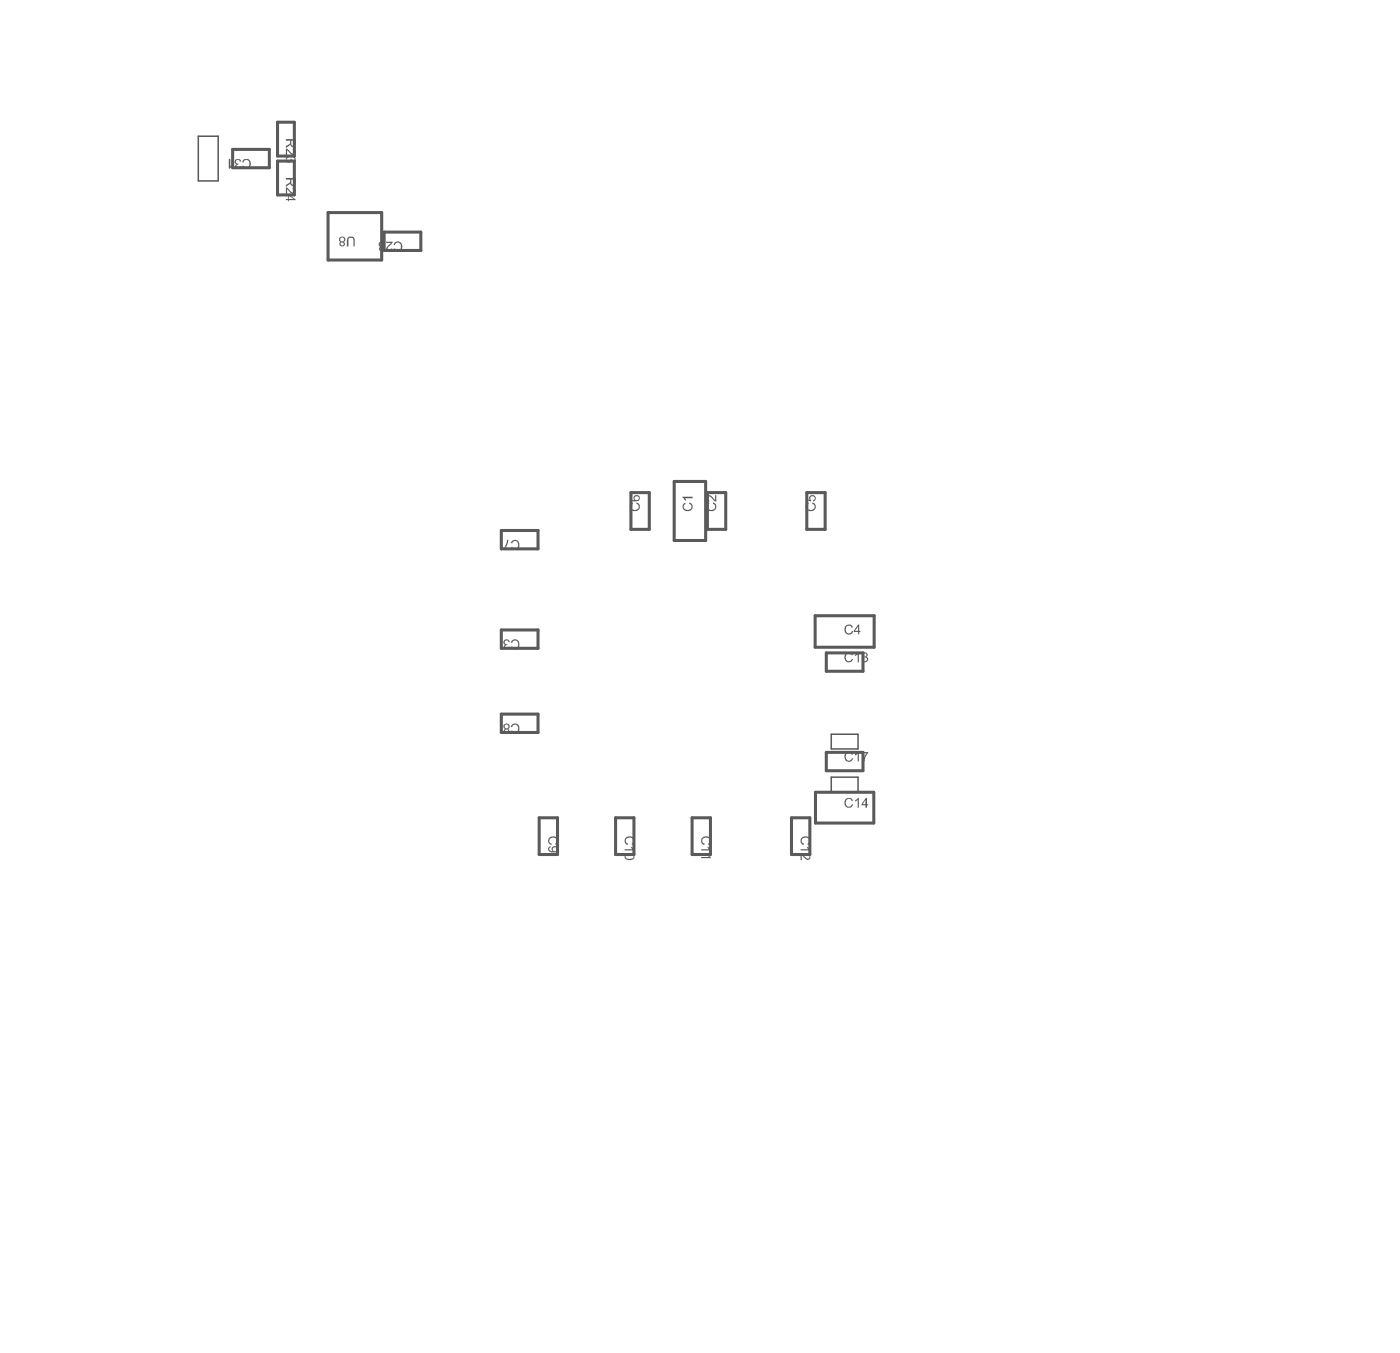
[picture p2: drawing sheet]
<svg xmlns="http://www.w3.org/2000/svg" width="304mm" height="294mm" viewBox="0 0 304 294" stroke-linecap="round" stroke-linejoin="round" font-family="sans-serif">
<path d="M43.1 29.6h4.3v9.7h-4.3zM180.6 159.5h5.8v3.2h-5.8zM180.6 168.8h5.8v3.2h-5.8z" fill="none" stroke="#5a5a5a" stroke-width=".33"/>
<g fill="none" stroke="#5a5a5a" stroke-width=".66">
<path d="M50.5 32.4h8v4h-8zM60.3 26.5h3.6v7.4h-3.6zM60.3 35h3.6v7.3h-3.6zM71.3 46.2h11.6v10.3h-11.6zM83.4 50.4h8v4h-8zM108.9 115.2h8v4h-8zM137 107h4v8h-4zM146.4 104.6h6.9v12.8h-6.9zM153.7 107h3.9v8h-3.9zM175.2 107h4v8h-4zM108.9 136.8h8v4h-8zM177.1 133.7h12.8v6.9h-12.8z"/>
<path d="M108.9 155.1h8v4h-8zM179.5 141.8h8v4h-8zM117.1 177.6h4v8h-4zM133.7 177.6h4v8h-4zM150.3 177.6h4v8h-4zM171.9 177.6h4v8h-4zM177.1 172.1h12.7v6.7h-12.7zM179.5 163.4h8v4h-8z"/>
</g>
<g fill="#5a5a5a">
<path d="M85.8 52.6a1.07 1.07 0 0 1 1.6 .9 1.07 1.07 0 0 1-1.6 .9l-.2-.3 .2-.2a.67 .67 0 0 0 .9 .5 .67 .67 0 0 0 .4-.9 .65 .65 0 0 0-.5-.8 .65 .65 0 0 0-.8 .6l-.3-.1z"/>
<path d="M83.9 52.5h1.4l-.2 .4-.4 .4a.92 .92 0 0 0-.4 1.1h.5l.2-.5 .2 .1a.67 .67 0 0 1-1 .5 .67 .67 0 0 1 .1-1.1l.7-.6h-1.1z"/>
<path d="M75.8 51.4h.1a.83 .83 0 0 1 1.1 .9v1.2h-.2v-1.2a.56 .56 0 0 0-.4-.6 .56 .56 0 0 0-.7 .4v1.4h-.4v-1.4z"/>
<path d="M52.9 34.6h.2a1.05 1.05 0 0 1 1.3 .4 1.05 1.05 0 0 1-.1 1.3 .9 .9 0 0 1-.9 .4 .9 .9 0 0 1-.8-.6l.3-.1a.68 .68 0 0 0 .9 .4 .68 .68 0 0 0 .4-.9 .64 .64 0 0 0-.6-.8 .64 .64 0 0 0-.7 .6l-.3-.1z"/>
<path d="M51.2 34.6a.77 .77 0 0 1 1.2 .5h-.3a.43 .43 0 0 0-.6-.4 .43 .43 0 0 0-.3 .6 .43 .43 0 0 0 .6 .2v.2a.35 .35 0 0 0-.4 .4 .35 .35 0 0 0 .6 .2l.1-.3 .2 .1a.6 .6 0 0 1-.9 .5 .6 .6 0 0 1 0-1 .56 .56 0 0 1-.4-.4 .56 .56 0 0 1 .2-.6z"/>
<path d="M49.7 34.5h.3v1.7l.2-.2 .3-.1v.2h-.1l-.5 .5h-.2z"/>
<path d="M62.1 32.2l.7 .4 .2 .4a.64 .64 0 0 0 .9 .3 .4 .4 0 0 0 .1-.5 .4 .4 0 0 0-.4-.2v-.3a.66 .66 0 0 1 .5 1.1 .66 .66 0 0 1-1.2-.2l-.5-.6v1.1h-.3z"/>
<path d="M62.3 34.1l.4-.2v.3a.41 .41 0 0 0-.4 .5 .41 .41 0 0 0 .5 .3 .41 .41 0 0 0 .3-.6l.3 .1a.33 .33 0 0 0 .2 .4 .33 .33 0 0 0 .4-.3 .33 .33 0 0 0-.3-.3v-.4a.62 .62 0 0 1 .6 .9 .62 .62 0 0 1-1 .2v-.1a.67 .67 0 0 1-1 .3 .67 .67 0 0 1-.1-1z"/>
<path d="M62.1 40.7l.8 .5a.66 .66 0 0 0 .4 .5 .66 .66 0 0 0 .7-.1v-.4l-.5-.2 .1-.2a.67 .67 0 0 1 .6 1 .67 .67 0 0 1-1.2 0l-.6-.8v1.1h-.3z"/>
<path d="M152.6 181.8l.8-.1a.96 .96 0 0 1 1 .7 .96 .96 0 0 1-.6 1.1v-.3a.68 .68 0 0 0 .3-.9 .68 .68 0 0 0-.8-.4 .69 .69 0 0 0-.8 .6 .69 .69 0 0 0 .6 .8l-.1 .2a.96 .96 0 0 1-.7-.7 .96 .96 0 0 1 .3-1z"/>
<path d="M152.3 184.5h1.7l-.4-.5 .3-.1 .5 .8h-2.1z"/>
<path d="M152.3 186.1h1.7l-.4-.5h.3l.5 .8h-2.1z"/>
<path d="M175.3 109.3l.3-.1 .1 .3a.68 .68 0 0 0-.4 .9 .68 .68 0 0 0 .9 .4 .69 .69 0 0 0 .7-.6 .69 .69 0 0 0-.5-.8l.1-.2a1.01 1.01 0 0 1 .5 1.4 1.01 1.01 0 0 1-1.4 .3 1 1 0 0 1-.3-1.6z"/>
<path d="M175.1 107.6h.2v.9l.6 .1a.69 .69 0 0 1 .4-1.1 .69 .69 0 0 1 .9 .7l-.3 .6-.3 .1v-.3a.47 .47 0 0 0 .3-.7 .47 .47 0 0 0-.8 .1l-.1 .5 .2 .1v.3l-1.1-.3z"/>
<path d="M137.1 109.3l.3-.1v.3a.68 .68 0 0 0-.3 .9 .68 .68 0 0 0 .9 .4 .76 .76 0 0 0 .7-1.1l-.5-.3 .1-.2a.99 .99 0 0 1 .6 1.3 .99 .99 0 0 1-1.5 .4 1.01 1.01 0 0 1-.3-1.6z"/>
<path d="M148.7 109.2h.1l.1 .3a.68 .68 0 0 0-.3 .9 .68 .68 0 0 0 .8 .4 .69 .69 0 0 0 .8-.6 .69 .69 0 0 0-.5-.8l.1-.2a.99 .99 0 0 1 .6 1.2 .99 .99 0 0 1-1.3 .6 .98 .98 0 0 1-.8-.7 .98 .98 0 0 1 .4-1.1z"/>
<path d="M148.2 107.9h2.2v.3h-1.6l.3 .4-.3 .1-.2-.4-.4-.2z"/>
<path d="M153.8 109.2h.3v.3a.68 .68 0 0 0-.4 .8 .68 .68 0 0 0 .8 .5 .73 .73 0 0 0 .7-.5 .73 .73 0 0 0-.1-.8l-.3-.1 .1-.2a.99 .99 0 0 1 .6 1.3 .99 .99 0 0 1-1.4 .4 .93 .93 0 0 1-.7-.7 .93 .93 0 0 1 .4-1z"/>
<path d="M153.6 107.6a1.3 1.3 0 0 1 1.5 .8l.2 .2v-1.1h.3v1.5l-.4-.2-.5-.5a.61 .61 0 0 0-1-.3l-.1 .4 .5 .2v.3a.73 .73 0 0 1-.7-.5 .73 .73 0 0 1 .2-.8z"/>
<path d="M111.4 117.3a1.09 1.09 0 0 1 1.4 .8 1.09 1.09 0 0 1-1 1.4h-.3l-.4-.4-.1-.2 .3-.1a.72 .72 0 0 0 1 .3 .72 .72 0 0 0 .3-1 .69 .69 0 0 0-.7-.6 .69 .69 0 0 0-.7 .5l-.2-.2z"/>
<path d="M110.1 117.3h.3v.5l-.7 1.3h1v.3h-1.4v-.3l.4-.3 .3-.8z"/>
<path d="M111.4 139a1.09 1.09 0 0 1 1.4 .7 1.09 1.09 0 0 1-.9 1.4l-.5-.1-.3-.3-.1-.2 .3-.1a.72 .72 0 0 0 1 .3 .72 .72 0 0 0 .3-1 .69 .69 0 0 0-.7-.6 .69 .69 0 0 0-.7 .5l-.2-.1z"/>
<path d="M109.6 139a.73 .73 0 0 1 1.1 .5h-.3a.41 .41 0 0 0-.4-.4 .41 .41 0 0 0-.4 .5 .41 .41 0 0 0 .6 .3v.2a.36 .36 0 0 0-.5 .3 .36 .36 0 0 0 .4 .4 .36 .36 0 0 0 .3-.3h.3a.6 .6 0 0 1-.8 .5 .6 .6 0 0 1-.2-1 .64 .64 0 0 1-.1-1z"/>
<path d="M111.3 157.3a1.09 1.09 0 0 1 1.6 .8 1.09 1.09 0 0 1-1.4 1.2l-.5-.4v-.2l.3-.1a.67 .67 0 0 0 .8 .4 .67 .67 0 0 0 .5-.8 .69 .69 0 0 0-.6-.8 .69 .69 0 0 0-.8 .5l-.2-.1z"/>
<path d="M183.9 135.7a.93 .93 0 0 1 1.4 .5l-.4 .1a.66 .66 0 0 0-.9-.3 .66 .66 0 0 0-.2 .9 .63 .63 0 0 0 .6 .7 .63 .63 0 0 0 .6-.6l.3 .1a.95 .95 0 0 1-1.1 .7 .95 .95 0 0 1-.8-1.1l.1-.6z"/>
<path d="M183.8 141.8a.99 .99 0 0 1 1.5 .4l-.4 .1a.61 .61 0 0 0-.7-.4 .61 .61 0 0 0-.4 .7h-.1a.87 .87 0 0 0 .9 1l.4-.5 .3 .1a.99 .99 0 0 1-1.3 .6 .99 .99 0 0 1-.6-1.3z"/>
<path d="M185.7 142.2l.9-.5v2.1h-.3v-1.6l-.6 .3z"/>
<path d="M187.5 141.7a.61 .61 0 0 1 .7 .1 .61 .61 0 0 1 .2 .6l-.2 .3a.61 .61 0 0 1 .3 .8 .61 .61 0 0 1-.9 .3l-.4-.3v-.2l.3-.1a.41 .41 0 0 0 .4 .4 .41 .41 0 0 0 .4-.5 .41 .41 0 0 0-.6-.3v-.2a.36 .36 0 0 0 .5-.3 .36 .36 0 0 0-.3-.4 .36 .36 0 0 0-.4 .3h-.3z"/>
<path d="M119.2 182a1.13 1.13 0 0 1 1.3-.4 1.13 1.13 0 0 1 .7 1.2l-.1 .5-.3 .1-.1 .1-.1-.3a.67 .67 0 0 0 .4-.9 .67 .67 0 0 0-.9-.4 .7 .7 0 0 0-.8 .5 .7 .7 0 0 0 .5 .9v.2a.96 .96 0 0 1-.6-1.5z"/>
<path d="M136 181.8l.8-.1a.97 .97 0 0 1 1 .7 .97 .97 0 0 1-.5 1.1l-.1-.3a.68 .68 0 0 0 .3-.9 .68 .68 0 0 0-.8-.4 .69 .69 0 0 0-.8 .6 .69 .69 0 0 0 .5 .8l-.1 .2a.98 .98 0 0 1-.3-1.7z"/>
<path d="M135.7 184.5h1.7l-.4-.5 .3-.1 .6 .8h-2.2z"/>
<path d="M174.2 181.8h.4a.99 .99 0 0 1 1.4 .4 .99 .99 0 0 1-.6 1.3v-.3a.68 .68 0 0 0 .3-.8 .68 .68 0 0 0-.7-.5 .73 .73 0 0 0-.8 .4 .73 .73 0 0 0 .2 .9l.3 .1-.1 .2a.98 .98 0 0 1-.4-1.7z"/>
<path d="M173.9 184.5h1.7l-.4-.5 .3-.1 .5 .8h-2.1z"/>
<path d="M173.9 185.4h.2l.5 .3a1.01 1.01 0 0 0 1.2 .7v-.4l-.1-.3h-.3v-.2a.66 .66 0 0 1 .6 .9 .66 .66 0 0 1-1.1 .1l-.8-.8v1.1h-.2z"/>
<path d="M183.8 163.4a.99 .99 0 0 1 1.5 .5h-.4a.67 .67 0 0 0-.8-.4 .67 .67 0 0 0-.4 .9 .7 .7 0 0 0 .4 .7 .7 .7 0 0 0 .8-.2l.1-.2h.3a.96 .96 0 0 1-1.2 .7 .96 .96 0 0 1-.7-1.2z"/>
<path d="M185.7 163.8l.9-.5v2.1h-.3v-1.6l-.6 .3z"/>
<path d="M187.2 163.3h1.4v.3l-.5 .6-.4 1.2h-.2l.1-.6 .6-1.2h-1z"/>
<path d="M183.9 173.4a.88 .88 0 0 1 1.4 .5l-.4 .1a.6 .6 0 0 0-.6-.5 .6 .6 0 0 0-.5 .7h-.1a.78 .78 0 0 0 .2 .8 .78 .78 0 0 0 .9 .1l.2-.4h.3a.97 .97 0 0 1-1.2 .7 .97 .97 0 0 1-.7-1.2l.1-.5z"/>
<path d="M185.7 173.8l.5-.2 .1-.3h.3v2.1h-.3v-1.7l-.5 .4z"/>
<path d="M82.6 54a.34 .34 0 0 0 .6 0 .34 .34 0 0 0-.6 0zM82.5 53.1a.45 .45 0 0 0 .9 0 .45 .45 0 0 0-.9 0zM82.5 52.5a.67 .67 0 0 1 1 .2 .67 .67 0 0 1-.2 .9h-.1a.57 .57 0 0 1 0 1 .57 .57 0 0 1-.9-.6v-.2l.3-.1a.74 .74 0 0 1-.1-1.2z"/>
<path d="M74 53a.36 .36 0 0 0 .7 0 .36 .36 0 0 0-.7 0zM73.9 52a.43 .43 0 0 0 .8 0 .43 .43 0 0 0-.8 0zM73.8 51.5a.73 .73 0 0 1 .9-.1 .73 .73 0 0 1 .3 .9l-.4 .3a.49 .49 0 0 1 .3 .6 .49 .49 0 0 1-.7 .3 .54 .54 0 0 1-.5-.4 .54 .54 0 0 1 .3-.6 .63 .63 0 0 1-.2-1z"/>
<path d="M63.3 30.6v.5a.36 .36 0 0 0 .3 .6 .36 .36 0 0 0 .4-.5v-.6zM62.1 30.2h2.1v1a.56 .56 0 0 1-.5 .7 .56 .56 0 0 1-.6-.6l-1 .9v-.5l.9-.6v-.5h-.9z"/>
<path d="M63.3 39v.6a.36 .36 0 0 0 .3 .5 .36 .36 0 0 0 .4-.4v-.7zM62.1 38.7h2.1v1a.6 .6 0 0 1-.5 .7 .6 .6 0 0 1-.7-.6l-.1 .3-.8 .5v-.4l.9-.7v-.5h-.9z"/>
<path d="M62.8 42.5v.7h1zM62.6 42.3l1.6 1v.2h-1.4v.2h-.2v-.2h-.5v-.3h.5z"/>
<path d="M136.9 107.7l.5-.2v.3a.38 .38 0 0 0-.4 .4 .38 .38 0 0 0 .4 .4h.5a.65 .65 0 0 1-.1-.8 .65 .65 0 0 1 .9-.2 .65 .65 0 0 1 .2 .9 1.04 1.04 0 0 1-1.3 .4 .8 .8 0 0 1-.7-1.2zM138 107.8a.46 .46 0 0 0-.1 .7 .46 .46 0 0 0 .7 .1 .46 .46 0 0 0 0-.7z"/>
<path d="M109.7 158.8a.35 .35 0 0 0 .7 0 .35 .35 0 0 0-.7 0zM109.6 157.8a.41 .41 0 0 0 .8 0 .41 .41 0 0 0-.8 0zM109.5 157.3a.69 .69 0 0 1 .9 0 .69 .69 0 0 1 .1 .9l-.1 .1a.58 .58 0 0 1 .1 .8 .58 .58 0 0 1-.8 .1 .58 .58 0 0 1-.2-.7l.2-.1a.7 .7 0 0 1-.2-1.1z"/>
<path d="M186.4 136.1l-.7 .9h.7zM186.4 135.7h.2v1.3h.3v.3h-.3v.5h-.2v-.5h-.9v-.3z"/>
<path d="M120.1 184.5a.46 .46 0 0 0 .9 0 .46 .46 0 0 0-.9 0zM119.3 183.9l.3-.1v.2a.43 .43 0 0 0-.3 .5 .43 .43 0 0 0 .5 .4h.3a.66 .66 0 0 1 .1-1 .66 .66 0 0 1 .9 .2 .66 .66 0 0 1-.4 .9l-.3 .1a.89 .89 0 0 1-1.3-.9z"/>
<path d="M136 185.8a.42 .42 0 0 0 0 .6 .42 .42 0 0 0 .5 .1l.2 .1a.77 .77 0 0 0 .9-.5 1.54 1.54 0 0 0-1.6-.3zM135.9 185.6h.2a1.39 1.39 0 0 1 1.7 .2 .82 .82 0 0 1-1 1 .9 .9 0 0 1-1.1-.7z"/>
<path d="M188 173.7l-.6 1h.6zM188.1 173.3h.2v1.4h.3v.2h-.3v.5h-.3v-.5h-.9v-.2z"/>
</g>
</svg>
